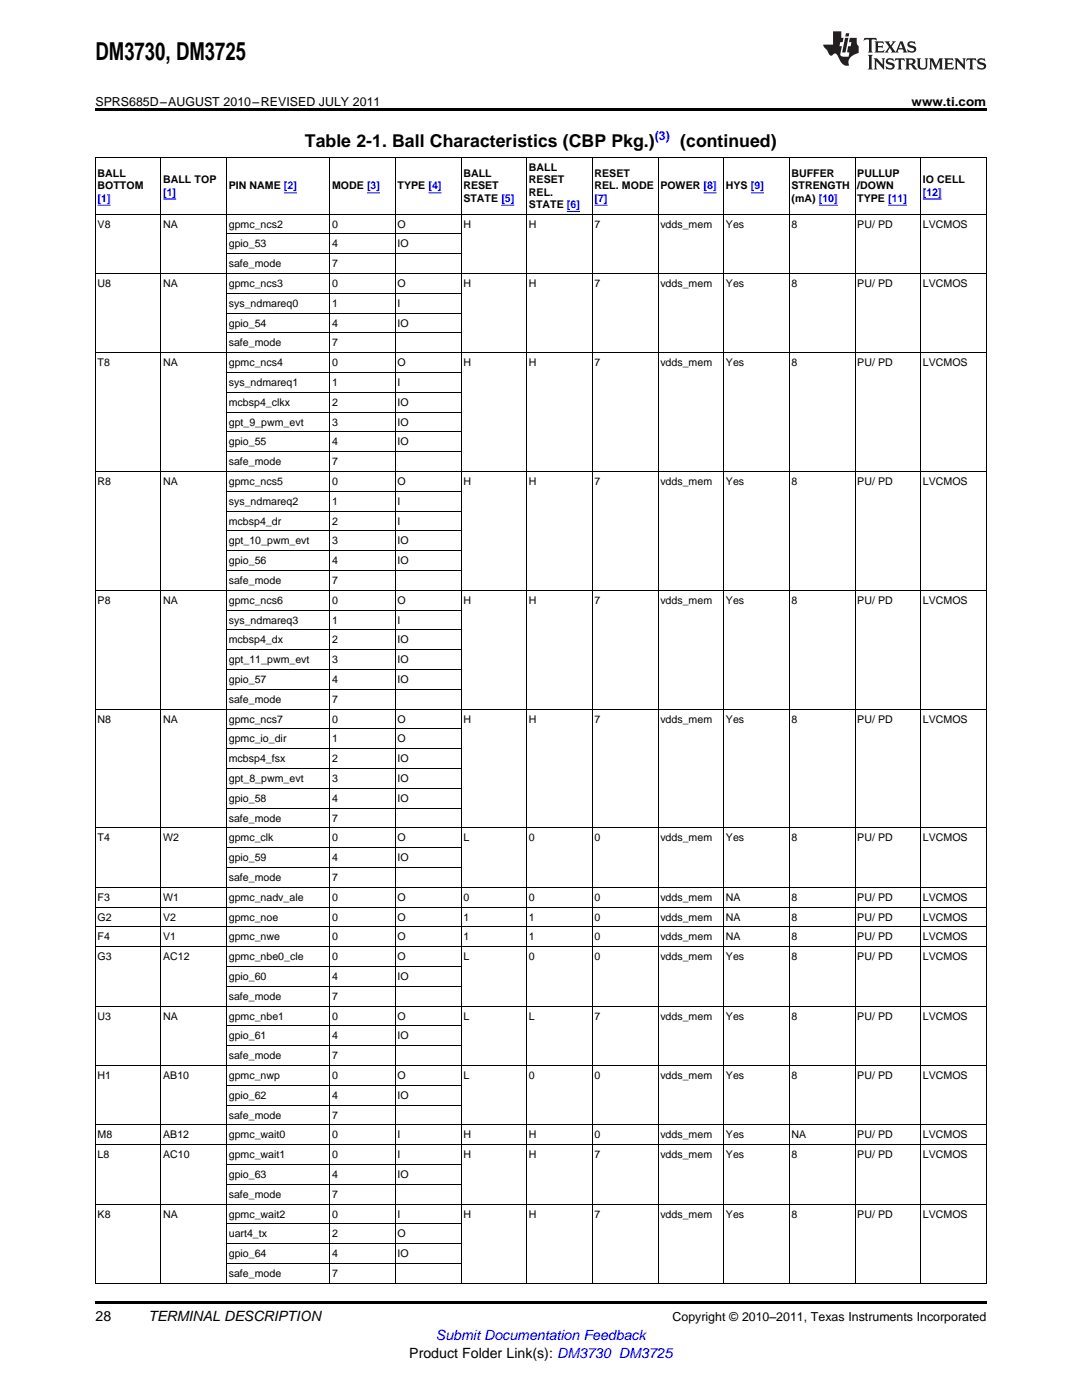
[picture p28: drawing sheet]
<svg xmlns="http://www.w3.org/2000/svg" width="216mm" height="279mm" viewBox="0 0 216 279" stroke-linecap="round" stroke-linejoin="round" font-family="sans-serif">
<defs><g id="words">
<text font-size="4.9" x="19" y="12">DM3730, DM3725</text>
<g font-size="3.5">
<text x="60.9" y="29.3">Table 2-1. Ball Characteristics (CBP Pkg.)</text>
<text x="135.7" y="29.3">(continued)</text>
</g>
<g font-size="2.8">
<text x="19" y="263.6">28</text>
<text x="29.6" y="263.6">TERMINAL DESCRIPTION</text>
<text x="81.7" y="270.9">Product Folder Link(s): DM3730 DM3725</text>
</g>
<text font-size="2.8" fill="#00f" x="87" y="267.4">Submit Documentation Feedback</text>
<g font-size="2.5">
<text x="19" y="21.1">SPRS685D–AUGUST 2010–REVISED JULY 2011</text>
<text x="181.9" y="21.1">www.ti.com</text>
<text x="134.2" y="263.6">Copyright © 2010–2011, Texas Instruments Incorporated</text>
</g>
<text font-size="2.5" fill="#00f" x="130.6" y="27.9">(3)</text>
<g font-size="2.1">
<text x="19.5" y="35.3">BALL</text>
<text x="92.5" y="35.3">BALL</text>
<text x="105.6" y="34.1">BALL</text>
<text x="118.6" y="35.3">RESET</text>
<text x="157.9" y="35.3">BUFFER</text>
<text x="171.1" y="35.3">PULLUP</text>
<text x="19.5" y="37.8">BOTTOM</text>
<text x="32.6" y="36.5">BALL TOP</text>
<text x="45.6" y="37.8">PIN NAME [2]</text>
<text x="66.3" y="37.8">MODE [3]</text>
<text x="79.3" y="37.8">TYPE [4]</text>
<text x="92.5" y="37.8">RESET</text>
<text x="92.5" y="40.3">STATE [5]</text>
<text x="105.6" y="36.5">RESET</text>
<text x="105.6" y="39">REL.</text>
<text x="105.6" y="41.5">STATE [6]</text>
<text x="118.6" y="37.8">REL. MODE</text>
<text x="131.8" y="37.8">POWER [8]</text>
<text x="144.9" y="37.8">HYS [9]</text>
<text x="157.9" y="37.8">STRENGTH</text>
<text x="157.9" y="40.3">(mA) [10]</text>
<text x="171.1" y="37.8">/DOWN</text>
<text x="171.1" y="40.3">TYPE [11]</text>
<text x="184.1" y="36.5">IO CELL</text>
<text x="19.5" y="45.4">V8</text>
<text x="32.6" y="45.4">NA</text>
<text x="45.6" y="45.4">gpmc_ncs2</text>
<text x="66.3" y="45.4">0</text>
<text x="79.3" y="45.4">O</text>
<text x="92.5" y="45.4">H</text>
<text x="105.6" y="45.4">H</text>
<text x="118.6" y="45.4">7</text>
<text x="131.8" y="45.4">vdds_mem</text>
<text x="144.9" y="45.4">Yes</text>
<text x="157.9" y="45.4">8</text>
<text x="171.1" y="45.4">PU/ PD</text>
<text x="184.1" y="45.4">LVCMOS</text>
<text x="45.6" y="49.4">gpio_53</text>
<text x="45.6" y="53.3">safe_mode</text>
<text x="66.3" y="49.4">4</text>
<text x="66.3" y="53.3">7</text>
<text x="79.3" y="49.4">IO</text>
<text x="19.5" y="57.3">U8</text>
<text x="32.6" y="57.3">NA</text>
<text x="45.6" y="57.3">gpmc_ncs3</text>
<text x="66.3" y="57.3">0</text>
<text x="79.3" y="57.3">O</text>
<text x="92.5" y="57.3">H</text>
<text x="105.6" y="57.3">H</text>
<text x="118.6" y="57.3">7</text>
<text x="131.8" y="57.3">vdds_mem</text>
<text x="144.9" y="57.3">Yes</text>
<text x="157.9" y="57.3">8</text>
<text x="171.1" y="57.3">PU/ PD</text>
<text x="184.1" y="57.3">LVCMOS</text>
<text x="45.6" y="61.2">sys_ndmareq0</text>
<text x="45.6" y="65.2">gpio_54</text>
<text x="66.3" y="61.2">1</text>
<text x="66.3" y="65.2">4</text>
<text x="79.3" y="61.2">I</text>
<text x="79.3" y="65.2">IO</text>
<text x="45.6" y="69.1">safe_mode</text>
<text x="66.3" y="69.1">7</text>
<text x="19.5" y="73.1">T8</text>
<text x="32.6" y="73.1">NA</text>
<text x="45.6" y="73.1">gpmc_ncs4</text>
<text x="45.6" y="77">sys_ndmareq1</text>
<text x="66.3" y="73.1">0</text>
<text x="66.3" y="77">1</text>
<text x="79.3" y="73.1">O</text>
<text x="79.3" y="77">I</text>
<text x="92.5" y="73.1">H</text>
<text x="105.6" y="73.1">H</text>
<text x="118.6" y="73.1">7</text>
<text x="131.8" y="73.1">vdds_mem</text>
<text x="144.9" y="73.1">Yes</text>
<text x="157.9" y="73.1">8</text>
<text x="171.1" y="73.1">PU/ PD</text>
<text x="184.1" y="73.1">LVCMOS</text>
<text x="45.6" y="81">mcbsp4_clkx</text>
<text x="66.3" y="81">2</text>
<text x="79.3" y="81">IO</text>
<text x="45.6" y="84.9">gpt_9_pwm_evt</text>
<text x="45.6" y="88.9">gpio_55</text>
<text x="66.3" y="84.9">3</text>
<text x="66.3" y="88.9">4</text>
<text x="79.3" y="84.9">IO</text>
<text x="79.3" y="88.9">IO</text>
<text x="45.6" y="92.9">safe_mode</text>
<text x="66.3" y="92.9">7</text>
<text x="19.5" y="96.8">R8</text>
<text x="32.6" y="96.8">NA</text>
<text x="45.6" y="96.8">gpmc_ncs5</text>
<text x="45.6" y="100.8">sys_ndmareq2</text>
<text x="66.3" y="96.8">0</text>
<text x="66.3" y="100.8">1</text>
<text x="79.3" y="96.8">O</text>
<text x="79.3" y="100.8">I</text>
<text x="92.5" y="96.8">H</text>
<text x="105.6" y="96.8">H</text>
<text x="118.6" y="96.8">7</text>
<text x="131.8" y="96.8">vdds_mem</text>
<text x="144.9" y="96.8">Yes</text>
<text x="157.9" y="96.8">8</text>
<text x="171.1" y="96.8">PU/ PD</text>
<text x="184.1" y="96.8">LVCMOS</text>
<text x="45.6" y="104.7">mcbsp4_dr</text>
<text x="66.3" y="104.7">2</text>
<text x="79.3" y="104.7">I</text>
<text x="45.6" y="108.7">gpt_10_pwm_evt</text>
<text x="45.6" y="112.6">gpio_56</text>
<text x="66.3" y="108.7">3</text>
<text x="66.3" y="112.6">4</text>
<text x="79.3" y="108.7">IO</text>
<text x="79.3" y="112.6">IO</text>
<text x="45.6" y="116.6">safe_mode</text>
<text x="66.3" y="116.6">7</text>
<text x="19.5" y="120.5">P8</text>
<text x="32.6" y="120.5">NA</text>
<text x="45.6" y="120.5">gpmc_ncs6</text>
<text x="45.6" y="124.5">sys_ndmareq3</text>
<text x="66.3" y="120.5">0</text>
<text x="66.3" y="124.5">1</text>
<text x="79.3" y="120.5">O</text>
<text x="79.3" y="124.5">I</text>
<text x="92.5" y="120.5">H</text>
<text x="105.6" y="120.5">H</text>
<text x="118.6" y="120.5">7</text>
<text x="131.8" y="120.5">vdds_mem</text>
<text x="144.9" y="120.5">Yes</text>
<text x="157.9" y="120.5">8</text>
<text x="171.1" y="120.5">PU/ PD</text>
<text x="184.1" y="120.5">LVCMOS</text>
<text x="45.6" y="128.4">mcbsp4_dx</text>
<text x="66.3" y="128.4">2</text>
<text x="79.3" y="128.4">IO</text>
<text x="45.6" y="132.4">gpt_11_pwm_evt</text>
<text x="45.6" y="136.3">gpio_57</text>
<text x="66.3" y="132.4">3</text>
<text x="66.3" y="136.3">4</text>
<text x="79.3" y="132.4">IO</text>
<text x="79.3" y="136.3">IO</text>
<text x="45.6" y="140.3">safe_mode</text>
<text x="66.3" y="140.3">7</text>
<text x="19.5" y="144.2">N8</text>
<text x="32.6" y="144.2">NA</text>
<text x="45.6" y="144.2">gpmc_ncs7</text>
<text x="45.6" y="148.2">gpmc_io_dir</text>
<text x="66.3" y="144.2">0</text>
<text x="66.3" y="148.2">1</text>
<text x="79.3" y="144.2">O</text>
<text x="79.3" y="148.2">O</text>
<text x="92.5" y="144.2">H</text>
<text x="105.6" y="144.2">H</text>
<text x="118.6" y="144.2">7</text>
<text x="131.8" y="144.2">vdds_mem</text>
<text x="144.9" y="144.2">Yes</text>
<text x="157.9" y="144.2">8</text>
<text x="171.1" y="144.2">PU/ PD</text>
<text x="184.1" y="144.2">LVCMOS</text>
<text x="45.6" y="152.1">mcbsp4_fsx</text>
<text x="66.3" y="152.1">2</text>
<text x="79.3" y="152.1">IO</text>
<text x="45.6" y="156.1">gpt_8_pwm_evt</text>
<text x="45.6" y="160">gpio_58</text>
<text x="66.3" y="156.1">3</text>
<text x="66.3" y="160">4</text>
<text x="79.3" y="156.1">IO</text>
<text x="79.3" y="160">IO</text>
<text x="19.5" y="167.9">T4</text>
<text x="32.6" y="167.9">W2</text>
<text x="45.6" y="164">safe_mode</text>
<text x="45.6" y="167.9">gpmc_clk</text>
<text x="66.3" y="164">7</text>
<text x="66.3" y="167.9">0</text>
<text x="79.3" y="167.9">O</text>
<text x="92.5" y="167.9">L</text>
<text x="105.6" y="167.9">0</text>
<text x="118.6" y="167.9">0</text>
<text x="131.8" y="167.9">vdds_mem</text>
<text x="144.9" y="167.9">Yes</text>
<text x="157.9" y="167.9">8</text>
<text x="171.1" y="167.9">PU/ PD</text>
<text x="184.1" y="167.9">LVCMOS</text>
<text x="45.6" y="171.9">gpio_59</text>
<text x="66.3" y="171.9">4</text>
<text x="79.3" y="171.9">IO</text>
<text x="19.5" y="179.8">F3</text>
<text x="32.6" y="179.8">W1</text>
<text x="45.6" y="175.8">safe_mode</text>
<text x="45.6" y="179.8">gpmc_nadv_ale</text>
<text x="66.3" y="175.8">7</text>
<text x="66.3" y="179.8">0</text>
<text x="79.3" y="179.8">O</text>
<text x="92.5" y="179.8">0</text>
<text x="105.6" y="179.8">0</text>
<text x="118.6" y="179.8">0</text>
<text x="131.8" y="179.8">vdds_mem</text>
<text x="144.9" y="179.8">NA</text>
<text x="157.9" y="179.8">8</text>
<text x="171.1" y="179.8">PU/ PD</text>
<text x="184.1" y="179.8">LVCMOS</text>
<text x="19.5" y="183.7">G2</text>
<text x="32.6" y="183.7">V2</text>
<text x="45.6" y="183.7">gpmc_noe</text>
<text x="66.3" y="183.7">0</text>
<text x="79.3" y="183.7">O</text>
<text x="92.5" y="183.7">1</text>
<text x="105.6" y="183.7">1</text>
<text x="118.6" y="183.7">0</text>
<text x="131.8" y="183.7">vdds_mem</text>
<text x="144.9" y="183.7">NA</text>
<text x="157.9" y="183.7">8</text>
<text x="171.1" y="183.7">PU/ PD</text>
<text x="184.1" y="183.7">LVCMOS</text>
<text x="19.5" y="187.7">F4</text>
<text x="19.5" y="191.6">G3</text>
<text x="32.6" y="187.7">V1</text>
<text x="32.6" y="191.6">AC12</text>
<text x="45.6" y="187.7">gpmc_nwe</text>
<text x="45.6" y="191.6">gpmc_nbe0_cle</text>
<text x="66.3" y="187.7">0</text>
<text x="66.3" y="191.6">0</text>
<text x="79.3" y="187.7">O</text>
<text x="79.3" y="191.6">O</text>
<text x="92.5" y="187.7">1</text>
<text x="92.5" y="191.6">L</text>
<text x="105.6" y="187.7">1</text>
<text x="105.6" y="191.6">0</text>
<text x="118.6" y="187.7">0</text>
<text x="118.6" y="191.6">0</text>
<text x="131.8" y="187.7">vdds_mem</text>
<text x="131.8" y="191.6">vdds_mem</text>
<text x="144.9" y="187.7">NA</text>
<text x="144.9" y="191.6">Yes</text>
<text x="157.9" y="187.7">8</text>
<text x="157.9" y="191.6">8</text>
<text x="171.1" y="187.7">PU/ PD</text>
<text x="171.1" y="191.6">PU/ PD</text>
<text x="184.1" y="187.7">LVCMOS</text>
<text x="184.1" y="191.6">LVCMOS</text>
<text x="45.6" y="195.6">gpio_60</text>
<text x="66.3" y="195.6">4</text>
<text x="79.3" y="195.6">IO</text>
<text x="19.5" y="203.5">U3</text>
<text x="32.6" y="203.5">NA</text>
<text x="45.6" y="199.5">safe_mode</text>
<text x="45.6" y="203.5">gpmc_nbe1</text>
<text x="66.3" y="199.5">7</text>
<text x="66.3" y="203.5">0</text>
<text x="79.3" y="203.5">O</text>
<text x="92.5" y="203.5">L</text>
<text x="105.6" y="203.5">L</text>
<text x="118.6" y="203.5">7</text>
<text x="131.8" y="203.5">vdds_mem</text>
<text x="144.9" y="203.5">Yes</text>
<text x="157.9" y="203.5">8</text>
<text x="171.1" y="203.5">PU/ PD</text>
<text x="184.1" y="203.5">LVCMOS</text>
<text x="45.6" y="207.4">gpio_61</text>
<text x="66.3" y="207.4">4</text>
<text x="79.3" y="207.4">IO</text>
<text x="19.5" y="215.3">H1</text>
<text x="32.6" y="215.3">AB10</text>
<text x="45.6" y="211.4">safe_mode</text>
<text x="45.6" y="215.3">gpmc_nwp</text>
<text x="66.3" y="211.4">7</text>
<text x="66.3" y="215.3">0</text>
<text x="79.3" y="215.3">O</text>
<text x="92.5" y="215.3">L</text>
<text x="105.6" y="215.3">0</text>
<text x="118.6" y="215.3">0</text>
<text x="131.8" y="215.3">vdds_mem</text>
<text x="144.9" y="215.3">Yes</text>
<text x="157.9" y="215.3">8</text>
<text x="171.1" y="215.3">PU/ PD</text>
<text x="184.1" y="215.3">LVCMOS</text>
<text x="45.6" y="219.3">gpio_62</text>
<text x="66.3" y="219.3">4</text>
<text x="79.3" y="219.3">IO</text>
<text x="19.5" y="227.2">M8</text>
<text x="32.6" y="227.2">AB12</text>
<text x="45.6" y="223.2">safe_mode</text>
<text x="45.6" y="227.2">gpmc_wait0</text>
<text x="66.3" y="223.2">7</text>
<text x="66.3" y="227.2">0</text>
<text x="79.3" y="227.2">I</text>
<text x="92.5" y="227.2">H</text>
<text x="105.6" y="227.2">H</text>
<text x="118.6" y="227.2">0</text>
<text x="131.8" y="227.2">vdds_mem</text>
<text x="144.9" y="227.2">Yes</text>
<text x="157.9" y="227.2">NA</text>
<text x="171.1" y="227.2">PU/ PD</text>
<text x="184.1" y="227.2">LVCMOS</text>
<text x="19.5" y="231.1">L8</text>
<text x="32.6" y="231.1">AC10</text>
<text x="45.6" y="231.1">gpmc_wait1</text>
<text x="66.3" y="231.1">0</text>
<text x="79.3" y="231.1">I</text>
<text x="92.5" y="231.1">H</text>
<text x="105.6" y="231.1">H</text>
<text x="118.6" y="231.1">7</text>
<text x="131.8" y="231.1">vdds_mem</text>
<text x="144.9" y="231.1">Yes</text>
<text x="157.9" y="231.1">8</text>
<text x="171.1" y="231.1">PU/ PD</text>
<text x="184.1" y="231.1">LVCMOS</text>
<text x="45.6" y="235.1">gpio_63</text>
<text x="45.6" y="239">safe_mode</text>
<text x="66.3" y="235.1">4</text>
<text x="66.3" y="239">7</text>
<text x="79.3" y="235.1">IO</text>
<text x="19.5" y="243">K8</text>
<text x="32.6" y="243">NA</text>
<text x="45.6" y="243">gpmc_wait2</text>
<text x="66.3" y="243">0</text>
<text x="79.3" y="243">I</text>
<text x="92.5" y="243">H</text>
<text x="105.6" y="243">H</text>
<text x="118.6" y="243">7</text>
<text x="131.8" y="243">vdds_mem</text>
<text x="144.9" y="243">Yes</text>
<text x="157.9" y="243">8</text>
<text x="171.1" y="243">PU/ PD</text>
<text x="184.1" y="243">LVCMOS</text>
<text x="45.6" y="246.9">uart4_tx</text>
<text x="45.6" y="250.9">gpio_64</text>
<text x="66.3" y="246.9">2</text>
<text x="66.3" y="250.9">4</text>
<text x="79.3" y="246.9">O</text>
<text x="79.3" y="250.9">IO</text>
<text x="45.6" y="254.8">safe_mode</text>
<text x="66.3" y="254.8">7</text>
</g>
<g font-size="2.1" fill="#00f">
<text x="19.5" y="40.3">[1]</text>
<text x="32.6" y="39">[1]</text>
<text x="118.6" y="40.3">[7]</text>
<text x="184.1" y="39">[12]</text>
</g>
</g></defs>
<g fill="#231f20">
<path d="M172.5 7.6l-.1 .5 .4-.2h.6v.1v2.1l-.2 .4h.9l-.2-.4v-2.1l.1-.1h.5l.5 .2-.2-.5zM174.5 8.3l.2 .3v1.5l-.2 .4h1.8l.2-.6a1.04 1.04 0 0 1-1.3 .2v-.7h.6l.3 .2v-.6l-.3 .2h-.6v-.6l.8-.1 .4 .3-.2-.5zM176.5 8.3l.9 1.1-.9 1.1h.8l-.2-.2 .4-.7 .5 .7-.2 .2h1.5l-.2-.2 .2-.4h.9l.1 .4-.2 .2h1l-.3-.3-.7-1.9h-.5l-.9 2-.8-1 .9-1h-.8l.1 .3-.4 .5-.3-.6 .1-.2zM179.7 8.6l.4 1h-.7zM181.3 8.4a.63 .63 0 0 0-.2 .7 .63 .63 0 0 0 .6 .4l.6 .2 .1 .2a.75 .75 0 0 1-.7 .4 .75 .75 0 0 1-.6-.5l.1 .7 .1-.1a1.11 1.11 0 0 0 1.5-.6 1.13 1.13 0 0 0-1.2-.8l-.1-.4a1.04 1.04 0 0 1 1.2 .2l-.2-.5-.2 .1-.4-.2zM173.2 10.9l.2 .4v2.2l-.2 .4h1l-.3-.4v-2.2l.3-.4zM174.3 11.6l.3 .4v1.5l-.3 .4h.8l-.2-.4v-1.3l1.5 1.7v-1.9l.2-.4h-.7l.2 .4v.9l-1.1-1.3zM177 11.8a.62 .62 0 0 0-.2 .7 .62 .62 0 0 0 .6 .4l.6 .1 .1 .3a.76 .76 0 0 1-.7 .3 .76 .76 0 0 1-.7-.4l.2 .7 .1-.1a1.11 1.11 0 0 0 1.5-.6 1.13 1.13 0 0 0-1.2-.8l-.1-.4a1.04 1.04 0 0 1 1.2 .2l-.2-.6-.2 .1-.5-.1zM178.7 11.6l-.2 .6a.61 .61 0 0 1 .8-.3v1.6l-.2 .4h.9l-.2-.4v-1.6a.63 .63 0 0 1 .7 .3l-.1-.6zM180.6 11.6l.3 .4v1.5l-.3 .4h1l-.2-.2-.1-.8 .6 .2a.76 .76 0 0 0 1.2 .7l-1-1a.58 .58 0 0 0 .6-.5 .58 .58 0 0 0-.5-.6zM181.4 11.9h.1a.45 .45 0 0 1 .5 .1 .45 .45 0 0 1 .1 .5l-.8 .2zM182.9 11.6l.2 .2a2.17 2.17 0 0 0 .3 1.9 .99 .99 0 0 0 1.6-.6v-1.1l.2-.4h-.7l.2 .2a1.92 1.92 0 0 1-.2 1.8 .6 .6 0 0 1-.9-.5v-1.1l.2-.4zM185.4 11.6l.2 .4v1.5l-.2 .4h.7l-.2-.4v-1.4l.8 1.8 .8-1.8v1.4l-.2 .4h.9l-.2-.4v-1.5l.2-.4h-.8l-.6 1.5-.6-1.5zM188.4 11.6l.2 .4v1.5l-.2 .4h1.8l.1-.6a1.04 1.04 0 0 1-1.2 .1v-.6h.5l.4 .2v-.6l-.4 .2h-.5v-.7h.8l.3 .3-.1-.6zM190.5 11.6l.2 .4v1.5l-.2 .4h.7l-.2-.4v-1.3l1.5 1.7v-1.9l.2-.4h-.7l.2 .4v.9l-1.1-1.3zM192.9 11.6l-.1 .6a.61 .61 0 0 1 .7-.3l.1 1.6-.3 .4h1l-.3-.4 .1-1.6a.63 .63 0 0 1 .7 .3l-.1-.6zM195.2 11.8a.62 .62 0 0 0-.2 .7 .62 .62 0 0 0 .6 .4l.6 .1 .1 .3a.76 .76 0 0 1-.7 .3 .76 .76 0 0 1-.6-.4l.1 .7 .1-.1a1.11 1.11 0 0 0 1.6-.6 1.13 1.13 0 0 0-1.3-.8l-.1-.4a1.04 1.04 0 0 1 1.2 .2l-.1-.6-.2 .1-.5-.1z"/>
<path d="M166.2 6.3v2.6h-1.9v.4l.8 .9a.91 .91 0 0 0 1 .8 .56 .56 0 0 1 .5-.3 .56 .56 0 0 1 .5 .3l.4 .8a1.53 1.53 0 0 0 1.9 1.2 1.54 1.54 0 0 1 1-2.1l.9-.3v-1.4a1.52 1.52 0 0 1-.4-1.6h-1.3l-.2 .8h.5l-.2 .8h-.5l-.1 1v.2l.4 .1-.2 .8a1.93 1.93 0 0 1-1.6-.3l.3-1.8h-.5l.2-.8h.4l.2-.8h-.4v-1.3zM168.6 7.6l-.6 2.9h.7l.6-2.9zM168.8 6.6l-.1 .7h.6l.2-.7z"/>
</g>
<path d="M19 21.6h177.8v.6h-177.8zM19 259.7h177.8v.5h-177.8z" fill="#000"/>
<g fill="none" stroke="#000" stroke-width=".2">
<path d="M19.1 31.4h177.7v224.7h-177.8zM32.1 31.4v224.7M45.2 31.4v224.7M65.8 31.4v224.7M78.9 31.4v224.7M92 31.4v224.7M105.1 31.4v224.7M118.2 31.4v224.7M131.3 31.4v224.7M144.4 31.4v224.7M157.5 31.4v224.7M170.6 31.4v224.7"/>
<path d="M183.7 31.4v224.7M19 54.6h177.8M19 42.7h177.8M45.2 58.5h46.8M45.2 50.6h46.8M45.2 46.7h46.8M19 70.4h177.8M45.2 78.3h46.8M45.2 74.3h46.8M45.2 66.4h46.8M45.2 62.5h46.8M19 94.1h177.8"/>
<path d="M45.2 98.1h46.8M45.2 90.2h46.8M45.2 86.2h46.8M45.2 82.3h46.8M19 117.8h177.8M45.2 113.9h46.8M45.2 109.9h46.8M45.2 106h46.8M45.2 102h46.8M45.2 137.6h46.8M45.2 133.6h46.8M45.2 129.7h46.8"/>
<path d="M45.2 125.7h46.8M45.2 121.8h46.8M19 141.5h177.8M45.2 157.3h46.8M45.2 153.4h46.8M45.2 149.4h46.8M45.2 145.5h46.8M19 177.1h177.8M19 165.2h177.8M45.2 173.1h46.8M45.2 169.2h46.8M45.2 161.3h46.8"/>
<path d="M19 188.9h177.8M19 185h177.8M19 181h177.8M45.2 196.8h46.8M45.2 192.9h46.8M19 212.6h177.8M19 200.8h177.8M45.2 216.6h46.8M45.2 208.7h46.8M45.2 204.7h46.8M19 228.4h177.8M19 224.5h177.8"/>
<path d="M45.2 236.3h46.8M45.2 232.4h46.8M45.2 220.5h46.8M19 240.3h177.8M45.2 252.1h46.8M45.2 248.2h46.8M45.2 244.2h46.8"/>
</g>
<g fill="none" stroke="#00f" stroke-width=".2">
<path d="M32.6 39.7h2.5M56.7 38.5h2.5M73.2 38.5h2.6M85.5 38.5h2.6M140.4 38.5h2.6M149.8 38.5h2.6M184.1 39.7h3.8M19.5 41h2.6M100 41h2.6M113.1 42.2h2.6M118.6 41h2.6M163.4 41h3.8"/>
<path d="M177.2 41h3.8"/>
</g>
<use href="#words"/>
</svg>
